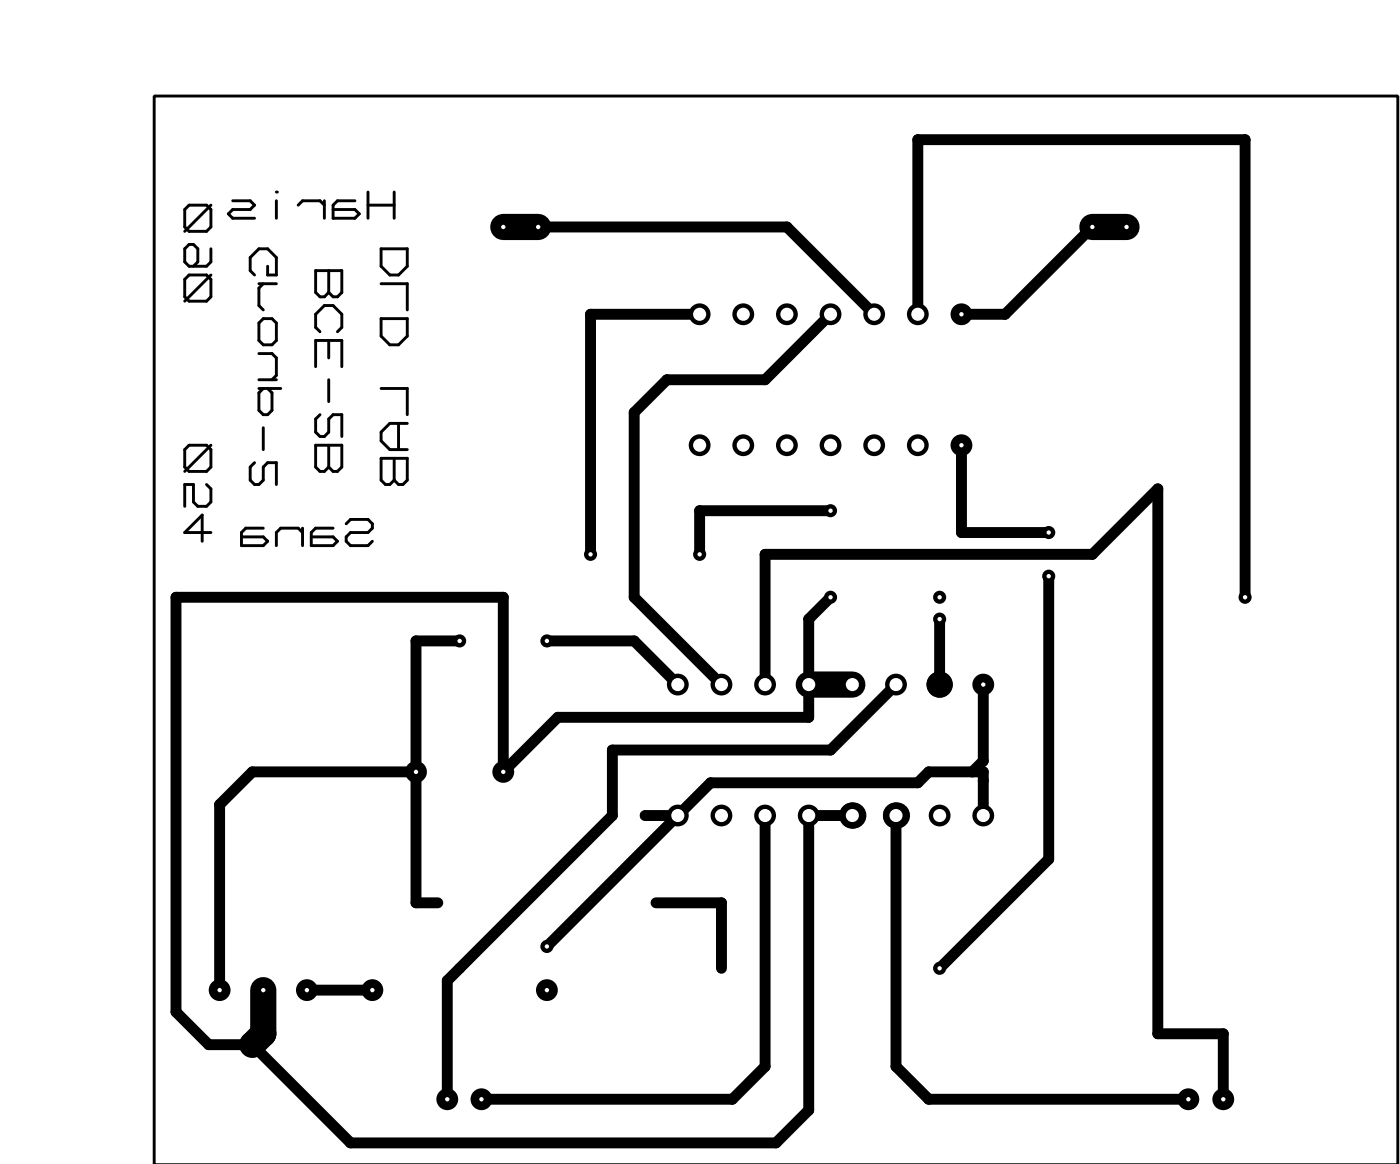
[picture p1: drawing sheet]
<svg xmlns="http://www.w3.org/2000/svg" width="81mm" height="68mm" viewBox="0 0 81 68" stroke-linecap="round" stroke-linejoin="round" font-family="sans-serif">
<g fill="none" stroke="#000" stroke-width=".63">
<path d="M31.3 13.2h14.5l5.1 5.1M40.7 18.3h-6.3v14M48.3 18.3l-3.8 3.8h-5.7l-1.9 1.9v10.8l5.1 5M53.4 18.3v-10.2h19.1v26.7M63.6 13.2l-5.1 5.1h-2.5M26.8 37.3h-2.6v15.2h1.3M31.8 37.3h5.1l2.6 2.5M44.5 39.8v-7.5h19.1l3.8-3.9v31.8h3.8v3.8M48.3 34.8l-1.2 1.2v5.7h-14.6l-3.2 3.2v-10.1h-19.1v24.1l1.9 1.9h2.6l5.7 5.7h24.8l1.9-1.9v-17.1h2.5M48.3 29.7h-7.6v2.6M52.2 39.8l-3.9 3.8h-12.7v3.9l-9.6 9.6v6.9M54.7 36v3.8"/>
<path d="M56 25.9v5.1h5M57.2 39.8v4.5l-.6 .6M61 33.5v16.5l-6.3 6.3M17.9 57.6h3.8M24.2 44.9h-9.5l-1.9 1.9v10.8M37.5 47.5h2M38.2 52.5h3.8v3.8M44.5 47.5v14.6l-1.9 1.9h-14.6M52.2 47.5v14.6l1.9 1.9h15.1M57.2 47.5v-2.6h-3.1l-.7 .7h-12l-9.6 9.5"/>
</g>
<g fill="#000">
<circle cx="34.4" cy="18.3" r=".3"/>
<circle cx="45.8" cy="13.2" r=".3"/>
<circle cx="53.4" cy="8.1" r=".3"/>
<circle cx="58.5" cy="18.3" r=".3"/>
<circle cx="72.5" cy="8.1" r=".3"/>
<circle cx="10.2" cy="34.8" r=".3"/>
<circle cx="24.2" cy="37.3" r=".3"/>
<circle cx="29.3" cy="34.8" r=".3"/>
<circle cx="36.9" cy="24" r=".3"/>
<circle cx="36.9" cy="34.8" r=".3"/>
<circle cx="36.9" cy="37.3" r=".3"/>
<circle cx="38.8" cy="22.1" r=".3"/>
<circle cx="40.7" cy="29.7" r=".3"/>
<circle cx="44.5" cy="22.1" r=".3"/>
<circle cx="44.5" cy="32.3" r=".3"/>
<circle cx="47.1" cy="36" r=".3"/>
<circle cx="56" cy="31" r=".3"/>
<circle cx="63.6" cy="32.3" r=".3"/>
<circle cx="67.4" cy="28.4" r=".3"/>
<circle cx="10.2" cy="58.9" r=".3"/>
<circle cx="12.8" cy="46.8" r=".3"/>
<circle cx="14.7" cy="44.9" r=".3"/>
<circle cx="24.2" cy="44.9" r=".3"/>
<circle cx="24.2" cy="52.5" r=".3"/>
<circle cx="26" cy="57.1" r=".3"/>
<circle cx="26.8" cy="56.3" r=".3"/>
<circle cx="31.8" cy="55.1" r=".38"/>
<circle cx="32.5" cy="41.7" r=".3"/>
<circle cx="35.6" cy="43.6" r=".3"/>
<circle cx="35.6" cy="47.5" r=".3"/>
<circle cx="37.5" cy="47.5" r=".3"/>
<circle cx="41.4" cy="45.6" r=".3"/>
<circle cx="42" cy="52.5" r=".3"/>
<circle cx="47.1" cy="41.7" r=".3"/>
<circle cx="47.1" cy="47.5" r=".3"/>
<circle cx="48.3" cy="43.6" r=".3"/>
<circle cx="49.6" cy="47.5" r=".76"/>
<circle cx="52.2" cy="47.5" r=".76"/>
<circle cx="53.4" cy="45.6" r=".3"/>
<circle cx="54.1" cy="44.9" r=".3"/>
<circle cx="56.6" cy="44.9" r=".3"/>
<circle cx="57.2" cy="44.9" r=".3"/>
<circle cx="57.2" cy="45.4" r=".3"/>
<circle cx="57.2" cy="44.3" r=".3"/>
<circle cx="61" cy="50" r=".3"/>
<circle cx="12.1" cy="60.8" r=".3"/>
<circle cx="14.7" cy="60.8" r=".76"/>
<circle cx="14.7" cy="60.8" r=".3"/>
<circle cx="15.3" cy="60.2" r=".76"/>
<circle cx="20.4" cy="66.5" r=".3"/>
<circle cx="42.6" cy="64" r=".3"/>
<circle cx="44.5" cy="62.1" r=".3"/>
<circle cx="45.2" cy="66.5" r=".3"/>
<circle cx="47.1" cy="64.6" r=".3"/>
<circle cx="52.2" cy="62.1" r=".3"/>
<circle cx="54.1" cy="64" r=".3"/>
<circle cx="67.4" cy="60.2" r=".3"/>
<circle cx="71.2" cy="60.2" r=".3"/>
</g>
<g fill="#000">
<circle cx="47.1" cy="47.5" r=".32"/>
<circle cx="49.6" cy="47.5" r=".76"/>
<circle cx="52.2" cy="47.5" r=".76"/>
</g>
<path d="M29.3 13.2h2M63.6 13.2h2M47.1 39.8h2.5M15.3 57.6v2.6l-.6 .6" fill="none" stroke="#000" stroke-width="1.5"/>
<circle cx="31.8" cy="55.1" r=".13" fill="#fff"/>
<circle cx="72.5" cy="34.8" r=".38" fill="#000"/>
<circle cx="72.5" cy="34.8" r=".13" fill="#fff"/>
<circle cx="54.7" cy="34.8" r=".38" fill="#000"/>
<circle cx="54.7" cy="34.8" r=".13" fill="#fff"/>
<circle cx="54.7" cy="36" r=".38" fill="#000"/>
<circle cx="54.7" cy="36" r=".13" fill="#fff"/>
<circle cx="31.8" cy="37.3" r=".38" fill="#000"/>
<circle cx="31.8" cy="37.3" r=".13" fill="#fff"/>
<circle cx="26.8" cy="37.3" r=".38" fill="#000"/>
<circle cx="26.8" cy="37.3" r=".13" fill="#fff"/>
<circle cx="34.4" cy="32.3" r=".38" fill="#000"/>
<circle cx="34.4" cy="32.3" r=".13" fill="#fff"/>
<circle cx="40.7" cy="32.3" r=".38" fill="#000"/>
<circle cx="40.7" cy="32.3" r=".13" fill="#fff"/>
<circle cx="48.3" cy="29.7" r=".38" fill="#000"/>
<circle cx="48.3" cy="29.7" r=".13" fill="#fff"/>
<circle cx="48.3" cy="34.8" r=".38" fill="#000"/>
<circle cx="48.3" cy="34.8" r=".13" fill="#fff"/>
<circle cx="54.7" cy="56.3" r=".38" fill="#000"/>
<circle cx="54.7" cy="56.3" r=".13" fill="#fff"/>
<circle cx="61" cy="33.5" r=".38" fill="#000"/>
<circle cx="61" cy="33.5" r=".13" fill="#fff"/>
<circle cx="61" cy="31" r=".38" fill="#000"/>
<circle cx="61" cy="31" r=".13" fill="#fff"/>
<circle cx="57.2" cy="39.8" r=".64" fill="#000"/>
<circle cx="57.2" cy="39.8" r=".13" fill="#fff"/>
<circle cx="54.7" cy="39.8" r=".51" fill="#000"/>
<circle cx="54.7" cy="39.8" r=".13" fill="#fff"/>
<circle cx="52.2" cy="39.8" r=".64" fill="#000"/>
<circle cx="52.2" cy="39.8" r=".38" fill="#fff"/>
<circle cx="49.6" cy="39.8" r=".64" fill="#000"/>
<circle cx="49.6" cy="39.8" r=".38" fill="#fff"/>
<circle cx="47.1" cy="39.8" r=".64" fill="#000"/>
<circle cx="47.1" cy="39.8" r=".38" fill="#fff"/>
<circle cx="44.5" cy="39.8" r=".64" fill="#000"/>
<circle cx="44.5" cy="39.8" r=".38" fill="#fff"/>
<circle cx="42" cy="39.8" r=".64" fill="#000"/>
<circle cx="42" cy="39.8" r=".38" fill="#fff"/>
<circle cx="39.5" cy="39.8" r=".64" fill="#000"/>
<circle cx="39.5" cy="39.8" r=".38" fill="#fff"/>
<circle cx="39.5" cy="47.5" r=".64" fill="#000"/>
<circle cx="39.5" cy="47.5" r=".38" fill="#fff"/>
<circle cx="42" cy="47.5" r=".64" fill="#000"/>
<circle cx="42" cy="47.5" r=".38" fill="#fff"/>
<circle cx="44.5" cy="47.5" r=".64" fill="#000"/>
<circle cx="44.5" cy="47.5" r=".38" fill="#fff"/>
<circle cx="47.1" cy="47.5" r=".64" fill="#000"/>
<circle cx="47.1" cy="47.5" r=".38" fill="#fff"/>
<circle cx="49.6" cy="47.5" r=".64" fill="#000"/>
<circle cx="49.6" cy="47.5" r=".38" fill="#fff"/>
<circle cx="52.2" cy="47.5" r=".64" fill="#000"/>
<circle cx="52.2" cy="47.5" r=".38" fill="#fff"/>
<circle cx="54.7" cy="47.5" r=".64" fill="#000"/>
<circle cx="54.7" cy="47.5" r=".38" fill="#fff"/>
<circle cx="57.2" cy="47.5" r=".64" fill="#000"/>
<circle cx="57.2" cy="47.5" r=".38" fill="#fff"/>
<circle cx="56" cy="18.3" r=".64" fill="#000"/>
<circle cx="56" cy="18.3" r=".13" fill="#fff"/>
<circle cx="53.4" cy="18.3" r=".64" fill="#000"/>
<circle cx="53.4" cy="18.3" r=".38" fill="#fff"/>
<circle cx="50.9" cy="18.3" r=".64" fill="#000"/>
<circle cx="50.9" cy="18.3" r=".38" fill="#fff"/>
<circle cx="48.3" cy="18.3" r=".64" fill="#000"/>
<circle cx="48.3" cy="18.3" r=".38" fill="#fff"/>
<circle cx="45.8" cy="18.3" r=".64" fill="#000"/>
<circle cx="45.8" cy="18.3" r=".38" fill="#fff"/>
<circle cx="43.3" cy="18.3" r=".64" fill="#000"/>
<circle cx="43.3" cy="18.3" r=".38" fill="#fff"/>
<circle cx="40.7" cy="18.3" r=".64" fill="#000"/>
<circle cx="40.7" cy="18.3" r=".38" fill="#fff"/>
<circle cx="40.7" cy="25.9" r=".64" fill="#000"/>
<circle cx="40.7" cy="25.9" r=".38" fill="#fff"/>
<circle cx="43.3" cy="25.9" r=".64" fill="#000"/>
<circle cx="43.3" cy="25.9" r=".38" fill="#fff"/>
<circle cx="45.8" cy="25.9" r=".64" fill="#000"/>
<circle cx="45.8" cy="25.9" r=".38" fill="#fff"/>
<circle cx="48.3" cy="25.9" r=".64" fill="#000"/>
<circle cx="48.3" cy="25.9" r=".38" fill="#fff"/>
<circle cx="50.9" cy="25.9" r=".64" fill="#000"/>
<circle cx="50.9" cy="25.9" r=".38" fill="#fff"/>
<circle cx="53.4" cy="25.9" r=".64" fill="#000"/>
<circle cx="53.4" cy="25.9" r=".38" fill="#fff"/>
<circle cx="56" cy="25.9" r=".64" fill="#000"/>
<circle cx="56" cy="25.9" r=".13" fill="#fff"/>
<circle cx="24.2" cy="44.9" r=".64" fill="#000"/>
<circle cx="24.2" cy="44.9" r=".13" fill="#fff"/>
<circle cx="29.3" cy="44.9" r=".64" fill="#000"/>
<circle cx="29.3" cy="44.9" r=".13" fill="#fff"/>
<circle cx="12.8" cy="57.6" r=".64" fill="#000"/>
<circle cx="12.8" cy="57.6" r=".13" fill="#fff"/>
<circle cx="15.3" cy="57.6" r=".64" fill="#000"/>
<circle cx="15.3" cy="57.6" r=".13" fill="#fff"/>
<circle cx="17.9" cy="57.6" r=".64" fill="#000"/>
<circle cx="17.9" cy="57.6" r=".13" fill="#fff"/>
<circle cx="63.6" cy="13.2" r=".64" fill="#000"/>
<circle cx="63.6" cy="13.2" r=".13" fill="#fff"/>
<circle cx="65.6" cy="13.2" r=".64" fill="#000"/>
<circle cx="65.6" cy="13.2" r=".13" fill="#fff"/>
<circle cx="29.3" cy="13.2" r=".64" fill="#000"/>
<circle cx="29.3" cy="13.2" r=".13" fill="#fff"/>
<circle cx="31.3" cy="13.2" r=".64" fill="#000"/>
<circle cx="31.3" cy="13.2" r=".13" fill="#fff"/>
<circle cx="28" cy="64" r=".64" fill="#000"/>
<circle cx="28" cy="64" r=".13" fill="#fff"/>
<circle cx="26" cy="64" r=".64" fill="#000"/>
<circle cx="26" cy="64" r=".13" fill="#fff"/>
<circle cx="69.2" cy="64" r=".64" fill="#000"/>
<circle cx="69.2" cy="64" r=".13" fill="#fff"/>
<circle cx="71.2" cy="64" r=".64" fill="#000"/>
<circle cx="71.2" cy="64" r=".13" fill="#fff"/>
<circle cx="54.7" cy="39.8" r=".51" fill="#000"/>
<circle cx="54.7" cy="39.8" r=".13" fill="#fff"/>
<g fill="#000">
<circle cx="54.7" cy="39.8" r=".76"/>
<circle cx="21.7" cy="57.6" r=".64"/>
</g>
<circle cx="21.7" cy="57.6" r=".13" fill="#fff"/>
<circle cx="31.8" cy="57.6" r=".64" fill="#000"/>
<circle cx="31.8" cy="57.6" r=".13" fill="#fff"/>
<g fill="none" stroke="#000" stroke-width=".17">
<path d="M9 5.6h72.4v62.2h-72.4zM11 11.9h1l.3 .3v1l-.3 .3h-1l-.2-.3v-1zM11 16h1l.3 .3v1l-.3 .2h-1l-.2-.2v-1zM12.3 14.5v.7l-.3 .3h-1l-.2-.3v-.7l.2-.3h.3l.2 .3v.7l-.2 .3M12.3 11.9l-1.5 1.6M12.3 16l-1.5 1.5M13.5 11.7h1.1l.2 .2-.2 .3h-1.1l-.2 .2 .2 .3h1.3M15.1 18.8l.2-.3h.5l.3 .3v1l-.3 .3h-.5l-.2-.3zM15.1 16.5h1M15.3 16.5l-.2 .3v1l.2 .2M15.6 15.5v.5h.5v-1l-.5-.5h-.5l-.5 .5v.7l.2 .3M16.1 11.2h.1"/>
<path d="M16.1 11.7v1M17.4 11.9l.2-.2h1l.3 .2M18.4 15.7h1.5v1.3l-.3 .3h-.2l-.3-.3-.2 .3h-.3l-.2-.3zM18.6 19.3l-.2-.3v-.7l.5-.5h.5l.5 .5v.7l-.3 .3M18.9 11.7v1M19.1 15.7v1.3M19.1 19.8v1M20.7 11.7h-1.1l-.2 .2v.8h1.3l.2-.3-.2-.2h-1.3M21.4 11.2v1.5M21.4 11.9h1.5M22.2 14.5h1.5v1l-.5 .5h-.5l-.5-.5zM22.2 16.5h1.5v1.5"/>
<path d="M22.2 18.5h1.5v1.1l-.5 .5h-.5l-.5-.5zM22.9 11.2v1.5M11 25.9h1l.3 .3v1l-.3 .2h-1l-.2-.2v-1zM12 28.2l.3 .2v.8l-.3 .3h-.5l-.2-.3v-1h-.5v1.3M12.3 31h-1.5l1-1v1.5M12.3 25.9l-1.5 1.5M14.8 26.9l-.2 .3v.7l.2 .3h.3l.2-.3v-.7l.3-.3h.5v1.3M15.1 20.6h.7l.3 .2v1l-.3 .3M15.1 22.1h1M15.1 22.6h1.2M15.3 30.7h-1l-.2 .3v.7h1.2l.3-.2-.3-.3h-1.2M15.3 22.6l-.2 .3v1l.2 .2h.3l.2-.2v-1l-.2-.3"/>
<path d="M15.3 24.9v1.3M17.6 31l-.2-.3h-1.1l-.2 .3v.7M17.6 30.7v1M18.4 25.9h1.5v1.3l-.3 .2h-.2l-.3-.2-.2 .2h-.3l-.2-.2zM18.4 21.3v-1.5h1.5v1.5M18.6 24.1l-.2 .3v.7l.2 .3h.3l.2-.3v-.7l.3-.3h.5v1.3M19.1 22.1v1.3M19.1 25.9v1.3M19.4 30.7h-1l-.3 .3v.7h1.3l.2-.2-.2-.3h-1.3M20.2 30.5l.2-.3h1l.3 .3v.2l-.3 .3h-1l-.2 .2v.3l.2 .2h1l.3-.2M22.2 26.7h1.5v1.2l-.2 .3h-.3l-.3-.3-.2 .3h-.3l-.2-.3zM22.2 22.6h1.5v1.5"/>
<path d="M22.9 26.7v1.2M23.2 24.6v1.6M23.7 24.6h-1l-.5 .5v.6l.5 .5h1"/>
</g>
</svg>
